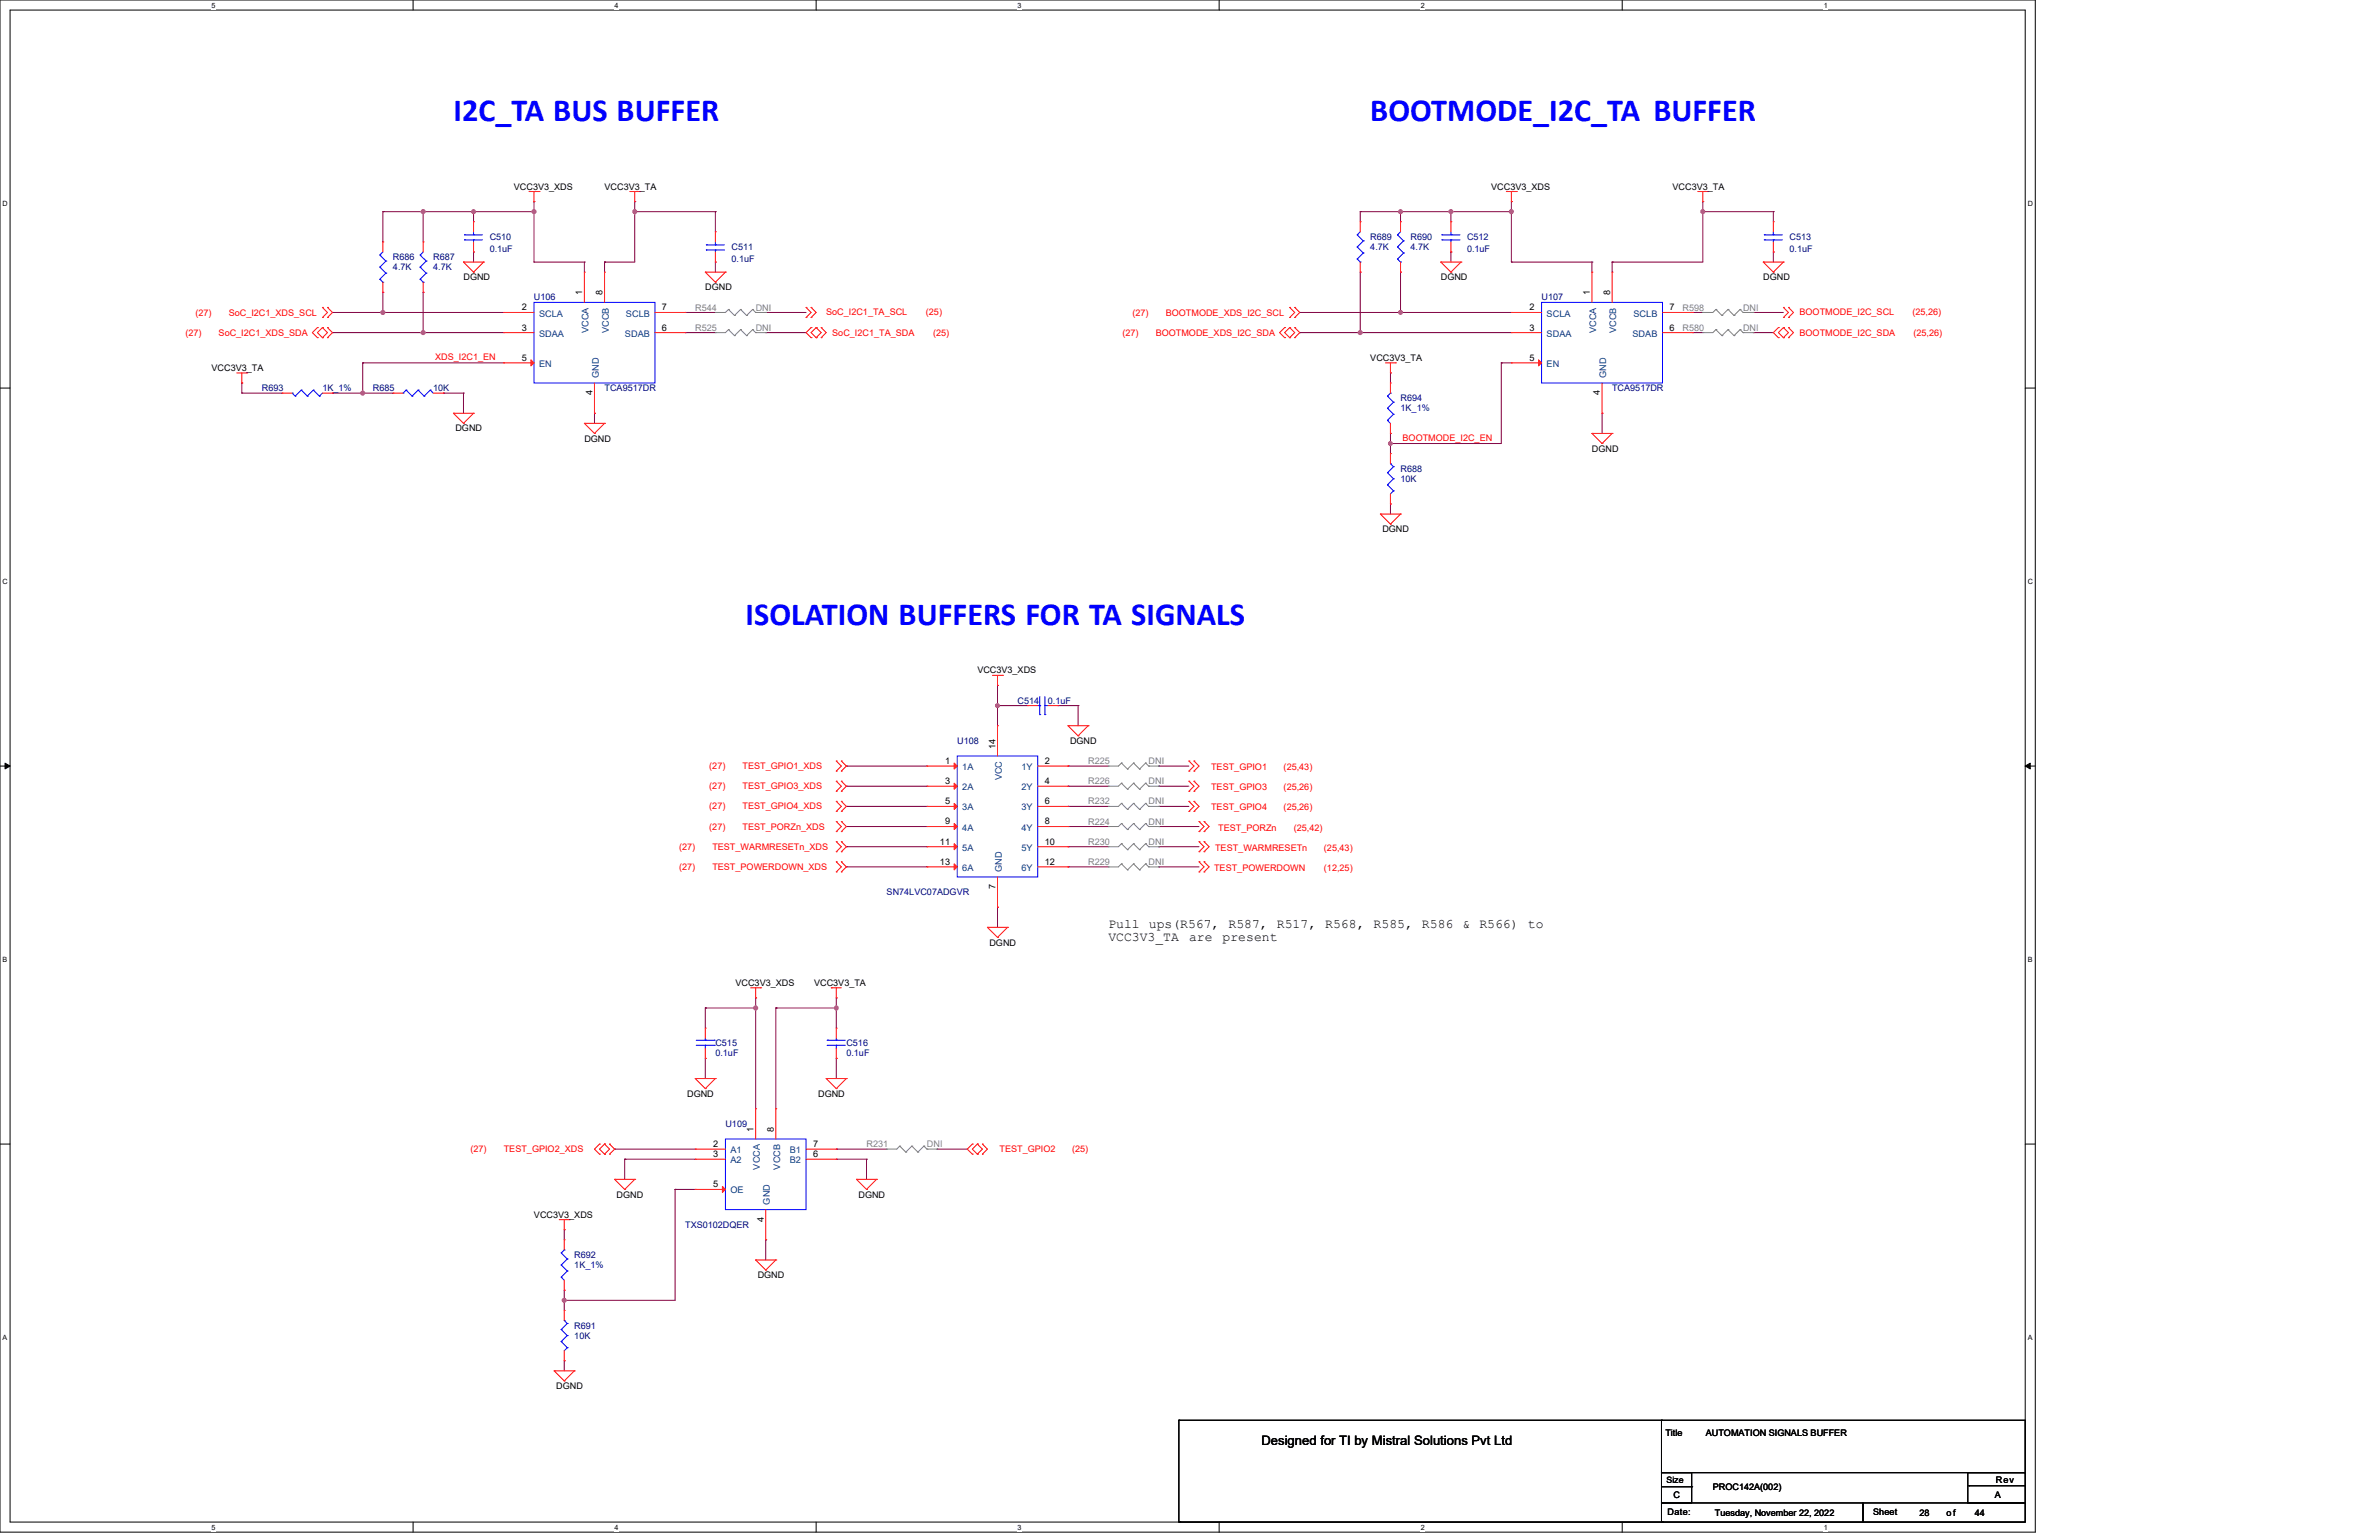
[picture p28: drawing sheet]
<svg xmlns="http://www.w3.org/2000/svg" width="432mm" height="279mm" viewBox="0 0 432 279" stroke-linecap="round" stroke-linejoin="round" font-family="sans-serif">
<defs><g id="words">
<g font-size="5.8" fill="#00f">
<text x="82.3" y="22">I2C_TA BUS BUFFER</text>
<text x="248.7" y="22">BOOTMODE_I2C_TA BUFFER</text>
<text x="135.3" y="113.5">ISOLATION BUFFERS FOR TA SIGNALS</text>
</g>
<g font-size="2.4">
<text x="201.2" y="168.4">Pull ups(R567, R587, R517, R568, R585, R586 &amp; R566)</text>
<text x="201.2" y="170.8">VCC3V3_TA</text>
<text x="215.8" y="170.8">are</text>
<text x="221.9" y="170.8">present</text>
<text x="277.3" y="168.4">to</text>
<text x="229" y="262.2">Designed for TI by Mistral Solutions Pvt Ltd</text>
</g>
<g font-size="1.6">
<text x="93.3" y="34.4">VCC3V3_XDS</text>
<text x="109.7" y="34.4">VCC3V3_TA</text>
<text x="270.7" y="34.4">VCC3V3_XDS</text>
<text x="303.6" y="34.4">VCC3V3_TA</text>
<text x="84.1" y="50.8">DGND</text>
<text x="105.7" y="53.6" transform="rotate(-90 105.7 53.6)">1</text>
<text x="109.4" y="53.6" transform="rotate(-90 109.4 53.6)">8</text>
<text x="128" y="52.7">DGND</text>
<text x="261.5" y="50.8">DGND</text>
<text x="288.6" y="53.6" transform="rotate(-90 288.6 53.6)">1</text>
<text x="292.2" y="53.6" transform="rotate(-90 292.2 53.6)">8</text>
<text x="320" y="50.8">DGND</text>
<text x="94.7" y="56.3">2</text>
<text x="94.7" y="60">3</text>
<text x="120.1" y="60">6</text>
<text x="120.1" y="56.3">7</text>
<text x="277.6" y="56.3">2</text>
<text x="277.6" y="60">3</text>
<text x="303" y="60">6</text>
<text x="303" y="56.3">7</text>
<text x="94.7" y="65.5">5</text>
<text x="248.7" y="65.5">VCC3V3_TA</text>
<text x="277.6" y="65.5">5</text>
<text x="38.4" y="67.3">VCC3V3_TA</text>
<text x="107.5" y="71.7" transform="rotate(-90 107.5 71.7)">4</text>
<text x="290.4" y="71.7" transform="rotate(-90 290.4 71.7)">4</text>
<text x="82.7" y="78.3">DGND</text>
<text x="106.1" y="80.1">DGND</text>
<text x="288.9" y="81.9">DGND</text>
<text x="250.9" y="96.6">DGND</text>
<text x="177.4" y="122.2">VCC3V3_XDS</text>
<text x="180.7" y="135.9" transform="rotate(-90 180.7 135.9)">14</text>
<text x="194.2" y="135">DGND</text>
<text x="171.5" y="138.6">1</text>
<text x="171.5" y="142.3">3</text>
<text x="189.6" y="138.6">2</text>
<text x="189.6" y="142.3">4</text>
<text x="171.5" y="145.9">5</text>
<text x="171.5" y="149.6">9</text>
<text x="189.6" y="145.9">6</text>
<text x="189.6" y="149.6">8</text>
<text x="170.6" y="153.2">11</text>
<text x="189.6" y="153.2">10</text>
<text x="170.6" y="156.9">13</text>
<text x="180.7" y="161.3" transform="rotate(-90 180.7 161.3)">7</text>
<text x="189.6" y="156.9">12</text>
<text x="179.6" y="171.5">DGND</text>
<text x="133.5" y="178.9">VCC3V3_XDS</text>
<text x="147.8" y="178.9">VCC3V3_TA</text>
<text x="124.7" y="199">DGND</text>
<text x="148.5" y="199">DGND</text>
<text x="129.5" y="208.1">2</text>
<text x="129.5" y="209.9">3</text>
<text x="136.8" y="205.4" transform="rotate(-90 136.8 205.4)">1</text>
<text x="140.4" y="205.4" transform="rotate(-90 140.4 205.4)">8</text>
<text x="147.6" y="209.9">6</text>
<text x="147.6" y="208.1">7</text>
<text x="129.5" y="215.4">5</text>
<text x="96.9" y="220.9">VCC3V3_XDS</text>
<text x="111.9" y="217.3">DGND</text>
<text x="138.6" y="221.7" transform="rotate(-90 138.6 221.7)">4</text>
<text x="155.8" y="217.3">DGND</text>
<text x="137.5" y="231.9">DGND</text>
<text x="101" y="252">DGND</text>
<text x="302.3" y="260.6">Title</text>
<text x="309.6" y="260.6">AUTOMATION SIGNALS BUFFER</text>
<text x="302.5" y="269">Size</text>
<text x="362.3" y="269">Rev</text>
<text x="302.7" y="274.9">Date:</text>
<text x="303.8" y="271.8">C</text>
<text x="310.9" y="270.3">PROC142A(002)</text>
<text x="311.3" y="275.1">Tuesday, November 22, 2022</text>
<text x="340" y="274.9">Sheet</text>
<text x="348.4" y="275.1">28</text>
<text x="353.3" y="275.1">of</text>
<text x="358.4" y="275.1">44</text>
<text x="362.1" y="271.8">A</text>
</g>
<g font-size="1.6" fill="#000080">
<text x="71.3" y="47.2">R686</text>
<text x="78.6" y="47.2">R687</text>
<text x="88.9" y="43.5">C510</text>
<text x="88.9" y="45.7">0.1uF</text>
<text x="132.8" y="45.4">C511</text>
<text x="132.8" y="47.6">0.1uF</text>
<text x="248.7" y="43.5">R689</text>
<text x="248.7" y="45.4">4.7K</text>
<text x="256" y="43.5">R690</text>
<text x="256" y="45.4">4.7K</text>
<text x="266.3" y="43.5">C512</text>
<text x="266.3" y="45.7">0.1uF</text>
<text x="324.8" y="43.5">C513</text>
<text x="324.8" y="45.7">0.1uF</text>
<text x="71.3" y="49">4.7K</text>
<text x="78.6" y="49">4.7K</text>
<text x="96.9" y="54.5">U106</text>
<text x="279.8" y="54.5">U107</text>
<text x="47.5" y="71">R693</text>
<text x="58.5" y="71">1K_1%</text>
<text x="67.7" y="71">R685</text>
<text x="78.6" y="71">10K</text>
<text x="109.7" y="71">TCA9517DR</text>
<text x="292.6" y="71">TCA9517DR</text>
<text x="254.2" y="72.8">R694</text>
<text x="254.2" y="74.6">1K_1%</text>
<text x="254.2" y="85.6">R688</text>
<text x="254.2" y="87.4">10K</text>
<text x="184.7" y="127.7">C514</text>
<text x="190.2" y="127.7">0.1uF</text>
<text x="173.7" y="135">U108</text>
<text x="160.9" y="162.4">SN74LVC07ADGVR</text>
<text x="129.8" y="189.8">C515</text>
<text x="129.8" y="191.7">0.1uF</text>
<text x="153.6" y="189.8">C516</text>
<text x="153.6" y="191.7">0.1uF</text>
<text x="131.7" y="204.5">U109</text>
<text x="124.4" y="222.8">TXS0102DQER</text>
<text x="104.2" y="228.2">R692</text>
<text x="104.2" y="230.1">1K_1%</text>
<text x="104.2" y="241">R691</text>
<text x="104.2" y="242.9">10K</text>
</g>
<g font-size="1.6" fill="#f00">
<text x="35.5" y="57.2">(27)</text>
<text x="41.5" y="57.2">SoC_I2C1_XDS_SCL</text>
<text x="150" y="57.1">SoC_I2C1_TA_SCL</text>
<text x="168.1" y="57.1">(25)</text>
<text x="205.6" y="57.2">(27)</text>
<text x="211.6" y="57.2">BOOTMODE_XDS_I2C_SCL</text>
<text x="326.6" y="57.1">BOOTMODE_I2C_SCL</text>
<text x="347.1" y="57.1">(25,26)</text>
<text x="33.6" y="60.9">(27)</text>
<text x="39.7" y="60.9">SoC_I2C1_XDS_SDA</text>
<text x="79" y="65.4">XDS_I2C1_EN</text>
<text x="151.1" y="60.9">SoC_I2C1_TA_SDA</text>
<text x="169.3" y="60.9">(25)</text>
<text x="203.7" y="60.9">(27)</text>
<text x="209.8" y="60.9">BOOTMODE_XDS_I2C_SDA</text>
<text x="326.6" y="60.9">BOOTMODE_I2C_SDA</text>
<text x="347.3" y="60.9">(25,26)</text>
<text x="254.6" y="80">BOOTMODE_I2C_EN</text>
<text x="128.7" y="139.5">(27)</text>
<text x="128.7" y="143.2">(27)</text>
<text x="134.8" y="139.5">TEST_GPIO1_XDS</text>
<text x="134.8" y="143.2">TEST_GPIO3_XDS</text>
<text x="219.8" y="139.7">TEST_GPIO1</text>
<text x="219.8" y="143.4">TEST_GPIO3</text>
<text x="233" y="139.7">(25,43)</text>
<text x="233" y="143.4">(25,26)</text>
<text x="128.7" y="146.9">(27)</text>
<text x="134.8" y="146.9">TEST_GPIO4_XDS</text>
<text x="219.8" y="147">TEST_GPIO4</text>
<text x="233" y="147">(25,26)</text>
<text x="123.3" y="154.2">(27)</text>
<text x="128.7" y="150.5">(27)</text>
<text x="129.3" y="154.2">TEST_WARMRESETn_XDS</text>
<text x="134.8" y="150.5">TEST_PORZn_XDS</text>
<text x="220.5" y="154.4">TEST_WARMRESETn</text>
<text x="221.1" y="150.7">TEST_PORZn</text>
<text x="234.8" y="150.7">(25,42)</text>
<text x="240.3" y="154.4">(25,43)</text>
<text x="123.3" y="157.8">(27)</text>
<text x="129.3" y="157.8">TEST_POWERDOWN_XDS</text>
<text x="220.4" y="158">TEST_POWERDOWN</text>
<text x="240.3" y="158">(12,25)</text>
<text x="85.4" y="209">(27)</text>
<text x="91.4" y="209">TEST_GPIO2_XDS</text>
<text x="181.4" y="209">TEST_GPIO2</text>
<text x="194.6" y="209">(25)</text>
</g>
<g font-size="1.6" fill="#004080">
<text x="97.8" y="57.4">SCLA</text>
<text x="113.6" y="57.4">SCLB</text>
<text x="280.7" y="57.4">SCLA</text>
<text x="296.5" y="57.4">SCLB</text>
<text x="97.8" y="61.1">SDAA</text>
<text x="106.8" y="60.4" transform="rotate(-90 106.8 60.4)">VCCA</text>
<text x="110.5" y="60.4" transform="rotate(-90 110.5 60.4)">VCCB</text>
<text x="113.4" y="61.1">SDAB</text>
<text x="280.7" y="61.1">SDAA</text>
<text x="289.7" y="60.4" transform="rotate(-90 289.7 60.4)">VCCA</text>
<text x="293.4" y="60.4" transform="rotate(-90 293.4 60.4)">VCCB</text>
<text x="296.3" y="61.1">SDAB</text>
<text x="97.8" y="66.6">EN</text>
<text x="108.7" y="68.6" transform="rotate(-90 108.7 68.6)">GND</text>
<text x="280.7" y="66.6">EN</text>
<text x="291.5" y="68.6" transform="rotate(-90 291.5 68.6)">GND</text>
<text x="174.7" y="139.7">1A</text>
<text x="174.7" y="143.4">2A</text>
<text x="181.8" y="141.6" transform="rotate(-90 181.8 141.6)">VCC</text>
<text x="185.4" y="139.7">1Y</text>
<text x="185.4" y="143.4">2Y</text>
<text x="174.7" y="147">3A</text>
<text x="185.4" y="147">3Y</text>
<text x="174.7" y="150.7">4A</text>
<text x="174.7" y="154.4">5A</text>
<text x="185.4" y="150.7">4Y</text>
<text x="185.4" y="154.4">5Y</text>
<text x="174.7" y="158">6A</text>
<text x="181.8" y="158.2" transform="rotate(-90 181.8 158.2)">GND</text>
<text x="185.4" y="158">6Y</text>
<text x="132.6" y="209.2">A1</text>
<text x="143.4" y="209.2">B1</text>
<text x="132.6" y="211.1">A2</text>
<text x="137.9" y="212.2" transform="rotate(-90 137.9 212.2)">VCCA</text>
<text x="141.6" y="212.2" transform="rotate(-90 141.6 212.2)">VCCB</text>
<text x="143.4" y="211.1">B2</text>
<text x="132.6" y="216.5">OE</text>
<text x="139.7" y="218.5" transform="rotate(-90 139.7 218.5)">GND</text>
</g>
<g font-size="1.6" fill="#808080">
<text x="126.2" y="60">R525</text>
<text x="126.2" y="56.3">R544</text>
<text x="137.2" y="60">DNI</text>
<text x="137.2" y="56.3">DNI</text>
<text x="305.4" y="56.3">R598</text>
<text x="305.4" y="60">R580</text>
<text x="316.4" y="56.3">DNI</text>
<text x="316.4" y="60">DNI</text>
<text x="197.5" y="142.3">R226</text>
<text x="197.5" y="138.6">R225</text>
<text x="208.5" y="142.3">DNI</text>
<text x="208.5" y="138.6">DNI</text>
<text x="197.5" y="146">R232</text>
<text x="197.5" y="149.6">R224</text>
<text x="208.5" y="146">DNI</text>
<text x="208.5" y="149.6">DNI</text>
<text x="197.5" y="153.3">R230</text>
<text x="208.5" y="153.3">DNI</text>
<text x="197.5" y="156.9">R229</text>
<text x="208.5" y="156.9">DNI</text>
<text x="157.3" y="208.1">R231</text>
<text x="168.2" y="208.1">DNI</text>
</g>
<g font-size="1.3">
<text x="38.4" y="1.4">5</text>
<text x="111.6" y="1.4">4</text>
<text x="184.7" y="1.4">3</text>
<text x="257.9" y="1.4">2</text>
<text x="331" y="1.4">1</text>
<text x=".5" y="37.3">D</text>
<text x="368" y="37.3">D</text>
<text x=".5" y="105.9">C</text>
<text x="368" y="105.9">C</text>
<text x=".5" y="174.4">B</text>
<text x="368" y="174.4">B</text>
<text x=".5" y="243">A</text>
<text x="368" y="243">A</text>
<text x="38.4" y="277.5">5</text>
<text x="111.6" y="277.5">4</text>
<text x="184.7" y="277.5">3</text>
<text x="257.9" y="277.5">2</text>
<text x="331" y="277.5">1</text>
</g>
</g></defs>
<path d="M0 0h369.4v278h-369.4zM1.8 1.8h365.8v274.3h-365.8z" fill="none" stroke="#000" stroke-width=".18"/>
<g fill="#fff">
<path d="M38.4 .2h.7v1.4h-.7z"/>
<path d="M38.4 276.3h.7v1.5h-.7z"/>
</g>
<path d="M75 0v1.8M75 276.1v1.9" fill="none" stroke="#000" stroke-width=".18"/>
<g fill="#fff">
<path d="M111.6 .2h.7v1.4h-.7z"/>
<path d="M111.6 276.3h.7v1.5h-.7z"/>
</g>
<path d="M148.1 0v1.8M148.1 276.1v1.9" fill="none" stroke="#000" stroke-width=".18"/>
<g fill="#fff">
<path d="M184.7 .2h.7v1.4h-.7z"/>
<path d="M184.7 276.3h.7v1.5h-.7z"/>
</g>
<path d="M221.3 0v1.8M221.3 276.1v1.9" fill="none" stroke="#000" stroke-width=".18"/>
<g fill="#fff">
<path d="M257.9 .2h.7v1.4h-.7z"/>
<path d="M257.9 276.3h.7v1.5h-.7z"/>
</g>
<path d="M294.4 0v1.8M294.4 276.1v1.9" fill="none" stroke="#000" stroke-width=".18"/>
<g fill="#fff">
<path d="M331 .2h.7v1.4h-.7z"/>
<path d="M331 276.3h.7v1.5h-.7z"/>
<path d="M.5 36.1h.9v1.5h-.9z"/>
<path d="M368 36.1h1v1.5h-1z"/>
<path d="M.5 104.7h.9v1.5h-.9z"/>
<path d="M368 104.7h1v1.5h-1z"/>
</g>
<path d="M0 70.4h1.8M367.6 70.4h1.8" fill="none" stroke="#000" stroke-width=".18"/>
<g fill="#fff">
<path d="M.5 173.3h.8v1.4h-.8z"/>
<path d="M368 173.3h.9v1.4h-.9z"/>
</g>
<path d="M0 139h1.8M.9 138.5l.9 .5-.9 .5zM367.6 139l.9-.5v1zM367.6 139h1.8" fill="none" stroke="#000" stroke-width=".18"/>
<path d="M.9 138.5l.9 .5-.9 .5zM367.6 139l.9-.5v1z" fill="#000"/>
<g fill="#fff">
<path d="M.5 241.9h.8v1.4h-.8z"/>
<path d="M368 241.9h.9v1.4h-.9z"/>
</g>
<path d="M0 207.6h1.8M367.6 207.6h1.8" fill="none" stroke="#000" stroke-width=".18"/>
<g fill="none" stroke="#800040" stroke-width=".18">
<path d="M139 56.7h.1M139 56.7h7.3M139 60.3h.1M139 60.3h7.3M181.1 124.4h.1M181.1 128h.1M181.1 124.4v3.6M181.1 128h5.4M195.7 128h.1M195.7 128v3.7M111.6 208.5h.1M111.6 208.5h14.6"/>
<path d="M151.8 208.5h.1M151.8 208.5h9.1M170.1 208.5h.1M170.1 208.5h5.5"/>
</g>
<circle cx="181" cy="128" r=".36" fill="#f0f"/>
<circle cx="181" cy="128" r=".36" fill="none" stroke="#f0f" stroke-width=".18"/>
<g fill="none" stroke="#800040" stroke-width=".18">
<path d="M153.6 139h.1M153.6 139h14.6M181.1 128h.1M181.1 128v3.7M192 128h.1M192 128h3.7M153.6 142.6h.1M153.6 146.3h.1M153.6 150h.1M153.6 153.6h.1M153.6 157.3h.1M153.6 142.6h14.6"/>
<path d="M153.6 146.3h14.6M153.6 150h14.6M153.6 153.6h14.6M153.6 157.3h14.6M181.1 164.6h.1M181.1 164.6v3.6M128 192h.1M128 192v3.7M140.8 182.9h.1M140.8 182.9v18.3M151.8 181.1h.1M151.8 192h.1"/>
<path d="M151.8 181.1v1.8h-11M151.8 192v3.7"/>
</g>
<circle cx="151.8" cy="182.9" r=".36" fill="#f0f"/>
<circle cx="151.8" cy="182.9" r=".36" fill="none" stroke="#f0f" stroke-width=".18"/>
<path d="M137.2 182.9h.1M137.2 182.9v18.3" fill="none" stroke="#800040" stroke-width=".18"/>
<circle cx="137.2" cy="182.9" r=".36" fill="#f0f"/>
<circle cx="137.2" cy="182.9" r=".36" fill="none" stroke="#f0f" stroke-width=".18"/>
<path d="M128 182.9h.1M128 182.9v3.6M137.2 181.1h.1M137.2 181.1v1.8h-9.2M151.8 182.9h.1M151.8 182.9v3.6M102.4 223.1h.1M102.4 235.9h.1M102.4 223.1v1.8M102.4 235.9h20.1M139 224.9h.1M139 224.9v3.7" fill="none" stroke="#800040" stroke-width=".18"/>
<circle cx="102.4" cy="235.9" r=".36" fill="#f0f"/>
<circle cx="102.4" cy="235.9" r=".36" fill="none" stroke="#f0f" stroke-width=".18"/>
<g fill="none" stroke="#800040" stroke-width=".18">
<path d="M86 38.4h.1M86 38.4v1.8M86 38.4h10.9M96.9 36.6h.1M96.9 38.4h.1M96.9 36.6v10.9M96.9 47.5h.1M96.9 47.5h9.2M106.1 47.5h.1M106.1 47.5v1.9M109.7 47.5h.1M109.7 47.5h5.5"/>
<path d="M109.7 47.5v1.9M129.8 47.5h.1M129.8 47.5v1.9M193.9 139h.1M193.9 139h7.3M210.3 139h.1M210.3 139h5.5M193.9 142.6h.1M193.9 146.3h.1M193.9 150h.1M193.9 153.6h.1M193.9 157.3h.1"/>
<path d="M193.9 142.6h7.3M193.9 146.3h7.3M193.9 150h7.3M193.9 153.6h7.3M193.9 157.3h7.3M210.3 142.6h.1M210.3 146.3h.1M210.3 150h.1M210.3 153.6h.1M210.3 157.3h.1M210.3 142.6h5.5M210.3 146.3h5.5"/>
<path d="M210.3 150h7.3M210.3 153.6h7.3M210.3 157.3h7.3M113.4 210.3h.1M113.4 210.3v3.7M113.4 210.3h12.8M122.5 215.8h.1M122.5 215.8v20.1M122.5 215.8h3.7M151.8 210.3h.1M151.8 210.3h5.5M157.3 210.3h.1"/>
<path d="M157.3 210.3v3.7M102.4 234.1h.1M102.4 235.9h.1M102.4 234.1v3.6M102.4 246.9h.1M102.4 246.9v1.8"/>
</g>
<circle cx="96.9" cy="38.4" r=".36" fill="#f0f"/>
<circle cx="96.9" cy="38.4" r=".36" fill="none" stroke="#f0f" stroke-width=".18"/>
<circle cx="85.9" cy="38.4" r=".36" fill="#f0f"/>
<circle cx="85.9" cy="38.4" r=".36" fill="none" stroke="#f0f" stroke-width=".18"/>
<path d="M115.2 36.6h.1M115.2 36.6v1.8M129.8 38.4h.1M129.8 38.4v3.7M86 45.7h.1M86 45.7v1.8M60.3 60.3h.1M60.3 60.3h16.5" fill="none" stroke="#800040" stroke-width=".18"/>
<circle cx="76.8" cy="60.3" r=".36" fill="#f0f"/>
<circle cx="76.8" cy="60.3" r=".36" fill="none" stroke="#f0f" stroke-width=".18"/>
<path d="M115.2 38.4h.1M115.2 38.4v9.1M115.2 38.4h14.6M60.3 56.7h.1M60.3 56.7h9.2" fill="none" stroke="#800040" stroke-width=".18"/>
<circle cx="115.2" cy="38.4" r=".36" fill="#f0f"/>
<circle cx="115.2" cy="38.4" r=".36" fill="none" stroke="#f0f" stroke-width=".18"/>
<path d="M60.3 71.3h.1M65.8 65.8h.1M65.8 65.8v5.5h-5.5M80.5 71.3h.1M80.5 71.3h3.6M84.1 71.3h.1M84.1 71.3v3.7" fill="none" stroke="#800040" stroke-width=".18"/>
<circle cx="65.8" cy="71.3" r=".36" fill="#f0f"/>
<circle cx="65.8" cy="71.3" r=".36" fill="none" stroke="#f0f" stroke-width=".18"/>
<g fill="none" stroke="#800040" stroke-width=".18">
<path d="M69.5 56.7h.1M69.5 53h.1M69.5 56.7h21.9M69.5 53v3.7M76.8 53h.1M76.8 53v7.3M43.9 69.5h.1M43.9 71.3h.1M43.9 71.3h7.3M43.9 69.5v1.8M65.8 65.8h.1M65.8 71.3h.1"/>
<path d="M65.8 65.8h25.6M65.8 71.3h5.5M76.8 60.3h.1M76.8 60.3h14.6M107.9 75h.1M107.9 75v1.8"/>
</g>
<circle cx="69.5" cy="56.7" r=".36" fill="#f0f"/>
<circle cx="69.5" cy="56.7" r=".36" fill="none" stroke="#f0f" stroke-width=".18"/>
<path d="M69.5 38.4h.1M69.5 38.4h16.5M76.8 38.4h.1M76.8 38.4v5.5" fill="none" stroke="#800040" stroke-width=".18"/>
<circle cx="76.8" cy="38.4" r=".36" fill="#f0f"/>
<circle cx="76.8" cy="38.4" r=".36" fill="none" stroke="#f0f" stroke-width=".18"/>
<path d="M69.5 38.4h.1M69.5 38.4v5.5M309.1 38.4h.1M309.1 36.6h.1M309.1 36.6v10.9h-16.5M309.1 38.4h12.8M124.4 56.7h.1M124.4 56.7h5.4M292.6 47.5h.1M292.6 47.5v1.9M124.4 60.3h.1M124.4 60.3h5.4" fill="none" stroke="#800040" stroke-width=".18"/>
<circle cx="309.1" cy="38.4" r=".36" fill="#f0f"/>
<circle cx="309.1" cy="38.4" r=".36" fill="none" stroke="#f0f" stroke-width=".18"/>
<path d="M274.3 36.6h.1M274.3 38.4h.1M274.3 36.6v10.9M321.9 38.4h.1M321.9 38.4v1.8M321.9 45.7h.1M321.9 45.7v1.8" fill="none" stroke="#800040" stroke-width=".18"/>
<circle cx="274.3" cy="38.4" r=".36" fill="#f0f"/>
<circle cx="274.3" cy="38.4" r=".36" fill="none" stroke="#f0f" stroke-width=".18"/>
<g fill="none" stroke="#800040" stroke-width=".18">
<path d="M263.3 38.4h.1M263.3 38.4v1.8M263.3 38.4h11M263.3 45.7h.1M263.3 45.7v1.8M274.3 47.5h.1M274.3 47.5h14.6M288.9 47.5h.1M288.9 47.5v1.9M252.4 67.7h.1M252.4 78.6h.1M252.4 67.7v1.8"/>
<path d="M252.4 78.6v1.9M252.4 91.4h.1M252.4 80.5h.1M252.4 91.4v1.9M252.4 80.5h20.1"/>
</g>
<circle cx="252.4" cy="80.5" r=".36" fill="#f0f"/>
<circle cx="252.4" cy="80.5" r=".36" fill="none" stroke="#f0f" stroke-width=".18"/>
<g fill="none" stroke="#800040" stroke-width=".18">
<path d="M235.9 56.7h.1M235.9 56.7h38.4M254.2 49.4h.1M254.2 56.7h.1M254.2 49.4v7.3M307.2 56.7h.1M307.2 56.7h1.9M318.2 56.7h.1M318.2 56.7h5.5M235.9 60.3h.1M235.9 60.3h11M272.5 65.8h.1"/>
<path d="M272.5 65.8h1.8M272.5 65.8v14.7M290.8 75h.1M290.8 75v3.6M307.2 60.3h.1M307.2 60.3h1.9M318.2 60.3h.1M318.2 60.3h3.7M252.4 80.5h.1M252.4 80.5v1.8"/>
</g>
<circle cx="254.2" cy="56.7" r=".36" fill="#f0f"/>
<circle cx="254.2" cy="56.7" r=".36" fill="none" stroke="#f0f" stroke-width=".18"/>
<path d="M246.9 49.4h.1M246.9 49.4v10.9M246.9 60.3h.1M246.9 60.3h27.4" fill="none" stroke="#800040" stroke-width=".18"/>
<circle cx="246.9" cy="60.3" r=".36" fill="#f0f"/>
<circle cx="246.9" cy="60.3" r=".36" fill="none" stroke="#f0f" stroke-width=".18"/>
<path d="M246.9 38.4h.1M246.9 38.4v1.8M246.9 38.4h16.4M254.2 38.4h.1M254.2 38.4v1.8" fill="none" stroke="#800040" stroke-width=".18"/>
<circle cx="263.3" cy="38.4" r=".36" fill="#f0f"/>
<circle cx="263.3" cy="38.4" r=".36" fill="none" stroke="#f0f" stroke-width=".18"/>
<circle cx="254.2" cy="38.4" r=".36" fill="#f0f"/>
<circle cx="254.2" cy="38.4" r=".36" fill="none" stroke="#f0f" stroke-width=".18"/>
<g fill="none" stroke="#f00" stroke-width=".18">
<path d="M96 34.7h1.8M96.9 36.6h.1M96.9 34.7v1.9M97.8 34.7h.1M114.3 34.7h1.8M115.2 36.6h.1M115.2 34.7v1.9M116.1 34.7h.1M273.4 34.7h1.8M274.3 36.6h.1M274.3 34.7v1.9M275.2 34.7h.1"/>
<path d="M308.2 34.7h1.8M309.1 36.6h.1M309.1 34.7v1.9M310 34.7h.1M57.6 59.4h.1M57.6 59.4l-.9 .9 .9 1M58.5 57.6h.1M58.5 55.8h.1M58.5 59.4h.1M58.5 55.8l.9 .9-.9 .9M58.5 59.4l.9 .9-.9 1M58.5 59.4l-.9 .9 .9 1"/>
<path d="M59.4 55.8h.1M59.4 57.6h.1M59.4 59.4h.1M59.4 55.8l.9 .9-.9 .9M59.4 59.4l.9 .9-.9 1M84.1 47.5h.1M84.1 47.5h3.7M84.1 47.5l1.9 1.9M86 49.4h.1M87.8 47.5h.1M87.8 47.5l-1.8 1.9M128 49.4h.1"/>
<path d="M128 49.4h3.7M128 49.4l1.8 1.8M129.8 51.2h.1M131.7 49.4h.1M131.7 49.4l-1.9 1.8M146.3 57.6h.1M146.3 55.8h.1M146.3 55.8l.9 .9-.9 .9M147.2 59.4h.1M147.2 57.6h.1M147.2 55.8h.1M147.2 59.4l-.9 .9 .9 1"/>
<path d="M147.2 55.8l.9 .9-.9 .9M148.1 59.4h.1M148.1 59.4l-.9 .9 .9 1M148.1 59.4l.9 .9-.9 1M149 59.4h.1M149 59.4l1 .9-1 1M233.2 59.4h.1M233.2 59.4l-.9 .9 .9 1M234.1 57.6h.1M234.1 55.8h.1M234.1 59.4h.1M234.1 55.8l.9 .9-.9 .9"/>
<path d="M234.1 59.4l.9 .9-.9 1M234.1 59.4l-.9 .9 .9 1M235 55.8h.1M235 57.6h.1M235 59.4h.1M235 55.8l.9 .9-.9 .9M235 59.4l.9 .9-.9 1M261.5 47.5h.1M261.5 47.5h3.7M261.5 47.5l1.8 1.9M263.3 49.4h.1M265.2 47.5h.1"/>
<path d="M265.2 47.5l-1.9 1.9M274.3 56.7h.1M274.3 56.7h5.5M288.9 49.4h.1M288.9 49.4v5.5M320 47.5h.1M320 47.5h3.7M320 47.5l1.9 1.9M321.9 49.4h.1M322.8 59.4h.1M322.8 59.4l-.9 .9 .9 1M323.7 47.5h.1"/>
<path d="M323.7 59.4h.1M323.7 57.6h.1M323.7 55.8h.1M323.7 47.5l-1.8 1.9M323.7 59.4l-.9 .9 .9 1M323.7 59.4l.9 .9-.9 1M323.7 55.8l.9 .9-.9 .9M324.6 59.4h.1M324.6 57.6h.1M324.6 55.8h.1M324.6 59.4l.9 .9-.9 1M324.6 55.8l.9 .9-.9 .9"/>
<path d="M43 67.7h1.8M43.9 69.5h.1M43.9 67.7v1.8M44.8 67.7h.1M57.6 61.3h.1M58.5 61.3h.1M59.4 61.3h.1M71.3 71.3h.1M71.3 71.3h1.9M78.6 71.3h1.9M80.5 71.3h.1M82.3 75h.1"/>
<path d="M82.3 75h3.7M82.3 75l1.8 1.8M84.1 76.8h.1M86 75h.1M86 75l-1.9 1.8M106.1 76.8h.1M106.1 76.8h3.6M106.1 76.8l1.8 1.8M107.9 78.6h.1M109.7 76.8h.1M109.7 76.8l-1.8 1.8M147.2 61.3h.1"/>
<path d="M148.1 61.3h.1M149 61.3h.1M233.2 61.3h.1M234.1 61.3h.1M235 61.3h.1M251.5 65.8h1.8M252.4 67.7h.1M252.4 65.8v1.9M253.3 65.8h.1M274.3 60.3h.1M274.3 60.3h5.5M288.9 78.6h.1"/>
<path d="M288.9 78.6h3.7M288.9 78.6l1.9 1.9M290.8 75h.1M290.8 69.5v5.5M292.6 78.6h.1M292.6 78.6l-1.8 1.9M322.8 61.3h.1M323.7 61.3h.1M324.6 61.3h.1M250.5 93.3h.1M250.5 93.3h3.7M250.5 93.3l1.9 1.8"/>
<path d="M252.4 95.1h.1M254.2 93.3h.1M254.2 93.3l-1.8 1.8M290.8 80.5h.1M151.8 139.9h.1M151.8 138.1h.1M151.8 138.1l.9 .9-.9 .9M152.7 138.1h.1M152.7 139.9h.1M152.7 138.1l.9 .9-.9 .9M180.1 122.5h1.9M181.1 124.4h.1"/>
<path d="M181.1 122.5v1.9M182 122.5h.1M193.9 131.7h.1M193.9 131.7h3.6M193.9 131.7l1.8 1.8M195.7 133.5h.1M197.5 131.7h.1M197.5 131.7l-1.8 1.8M215.8 138.1h.1M215.8 139.9h.1M215.8 138.1l.9 .9-.9 .9M216.7 138.1h.1"/>
<path d="M216.7 139.9h.1M216.7 138.1l.9 .9-.9 .9M151.8 143.6h.1M151.8 141.7h.1M151.8 147.2h.1M151.8 145.4h.1M151.8 150.9h.1M151.8 149h.1M151.8 154.5h.1M151.8 152.7h.1M151.8 158.2h.1M151.8 156.4h.1"/>
<path d="M151.8 141.7l.9 .9-.9 1M151.8 145.4l.9 .9-.9 .9M151.8 149l.9 1-.9 .9M151.8 152.7l.9 .9-.9 .9M151.8 156.4l.9 .9-.9 .9M152.7 141.7h.1M152.7 143.6h.1M152.7 145.4h.1M152.7 147.2h.1M152.7 149h.1M152.7 150.9h.1M152.7 152.7h.1"/>
<path d="M152.7 154.5h.1M152.7 156.4h.1M152.7 158.2h.1M152.7 141.7l.9 .9-.9 1M152.7 145.4l.9 .9-.9 .9M152.7 149l.9 1-.9 .9M152.7 152.7l.9 .9-.9 .9M152.7 156.4l.9 .9-.9 .9M215.8 141.7h.1M215.8 143.6h.1M215.8 145.4h.1M215.8 147.2h.1"/>
<path d="M215.8 141.7l.9 .9-.9 1M215.8 145.4l.9 .9-.9 .9M216.7 141.7h.1M216.7 143.6h.1M216.7 145.4h.1M216.7 147.2h.1M216.7 141.7l.9 .9-.9 1M216.7 145.4l.9 .9-.9 .9M217.6 149h.1M217.6 150.9h.1M217.6 152.7h.1M217.6 154.5h.1"/>
<path d="M217.6 156.4h.1M217.6 158.2h.1M217.6 149l.9 1-.9 .9M217.6 152.7l.9 .9-.9 .9M217.6 156.4l.9 .9-.9 .9M218.5 149h.1M218.5 150.9h.1M218.5 152.7h.1M218.5 154.5h.1M218.5 156.4h.1M218.5 158.2h.1M218.5 149l1 1-1 .9"/>
<path d="M218.5 152.7l1 .9-1 .9M218.5 156.4l1 .9-1 .9M136.2 179.2h1.9M137.2 179.2v1.9M138.1 179.2h.1M150.9 179.2h.1M150.9 179.2h1.8M151.8 179.2v1.9M179.2 168.2h.1M179.2 168.2h3.7M179.2 168.2l1.9 1.9M181.1 170.1h.1"/>
<path d="M182.9 168.2h.1M182.9 168.2l-1.8 1.9M126.2 195.7h.1M126.2 195.7h3.6M126.2 195.7l1.8 1.8M128 197.5h.1M129.8 195.7h.1M129.8 195.7l-1.8 1.8M137.2 181.1h.1M150 195.7h.1M150 195.7h3.6M150 195.7l1.8 1.8"/>
<path d="M151.8 181.1h.1M151.8 197.5h.1M153.6 195.7h.1M153.6 195.7l-1.8 1.8M108.8 207.6h.1M108.8 209.4h.1M108.8 207.6l-.9 .9 .9 .9M109.7 209.4h.1M109.7 207.6h.1M109.7 207.6l.9 .9-.9 .9M109.7 207.6l-.9 .9 .9 .9M110.6 207.6h.1"/>
<path d="M110.6 209.4h.1M110.6 207.6l1 .9-1 .9M111.6 214h.1M111.6 214h3.6M111.6 214l1.8 1.8M113.4 215.8h.1M115.2 214h.1M115.2 214l-1.8 1.8M155.4 214h.1M155.4 214h3.7M155.4 214l1.9 1.8M157.3 215.8h.1"/>
<path d="M159.1 214h.1M159.1 214l-1.8 1.8M176.5 207.6h.1M176.5 209.4h.1M176.5 207.6l-.9 .9 .9 .9M177.4 209.4h.1M177.4 207.6h.1M177.4 207.6l-.9 .9 .9 .9M177.4 207.6l.9 .9-.9 .9M178.3 207.6h.1M178.3 209.4h.1M178.3 207.6l.9 .9-.9 .9"/>
<path d="M101.5 221.3h1.8M102.4 223.1h.1M102.4 221.3v1.8M103.3 221.3h.1M137.2 228.6h.1M137.2 228.6h3.6M137.2 228.6l1.8 1.8M139 230.4h.1M140.8 228.6h.1M140.8 228.6l-1.8 1.8M100.6 248.7h.1M100.6 248.7h3.6"/>
<path d="M100.6 248.7l1.8 1.8M102.4 250.5h.1M104.2 248.7h.1M104.2 248.7l-1.8 1.8"/>
</g>
<g fill="none" stroke="#000" stroke-width=".18">
<path d="M214 257.7h.1M214 257.7h87.8M214 257.7v18.4M301.6 257.7h66v9.5h-66zM214 276.1h.1M214.2 276.1h.1M214.2 276.1h87.7M301.6 267.2h5.5v5.5h-5.5zM301.6 272.7h36.5v3.4h-36.5zM301.6 269.7h5.5M307.1 269.7h.1M338.1 272.7h29.5v3.4h-29.5z"/>
<path d="M357.2 267.2h10.4v5.5h-10.4zM357.3 269.6h.1M357.3 269.6h10.3"/>
</g>
<g fill="none" stroke="#808080" stroke-width=".18">
<path d="M201.2 146.3h.1M203.5 145.8h.1M203.5 145.8l-.5 .5h-1.8M203.5 145.8l1.1 1.1M204.6 146.9h.1M205.7 145.8h.1M205.7 145.8l-1.1 1.1M205.7 145.8l1.1 1.1M206.8 146.9h.1M207.9 145.8h.1M207.9 145.8l-1.1 1.1M207.9 145.8l.6 .5"/>
<path d="M208.5 146.3h.1M208.5 146.3h1.8M210.3 146.3h.1M160.9 208.5h.1M163.3 207.9h.1M163.3 207.9l-.5 .6h-1.9M163.3 207.9l1.1 1.1M164.4 209h.1M165.5 207.9h.1M165.5 207.9l-1.1 1.1M165.5 207.9l1.1 1.1M166.6 209h.1"/>
<path d="M167.7 207.9h.1M167.7 207.9l-1.1 1.1M167.7 207.9l.5 .6M168.2 208.5h.1M168.2 208.5h1.9M170.1 208.5h.1"/>
</g>
<g fill="none" stroke="#00f" stroke-width=".18">
<path d="M279.8 54.9h22v14.6h-22zM73.2 71.3h.1M73.7 70.8h.1M73.7 70.8l1.1 1.1M73.7 70.8l-.5 .5M74.8 71.9h.1M75.9 70.8h.1M75.9 70.8l1.1 1.1M75.9 70.8l-1.1 1.1M77 71.9h.1M78.1 70.8h.1M78.1 70.8l.5 .5"/>
<path d="M78.1 70.8l-1.1 1.1"/>
</g>
<path d="M279.3 65.3l.5 .5-.5 .6z" fill="#f00"/>
<g fill="none" stroke="#f00" stroke-width=".18">
<path d="M69.5 43.9h.1M69.5 53h.1M69.5 43.9v1.8M69.5 51.2v1.8M76.8 43.9h.1M76.8 53h.1M76.8 43.9v1.8M76.8 51.2v1.8M86 45.7h.1M86 40.2h.1M86 40.2v1.9M86 43.9v1.8"/>
<path d="M129.8 47.5h.1M129.8 42.1h.1M129.8 42.1v1.8M129.8 45.7v1.8M246.9 40.2h.1M246.9 49.4h.1M246.9 40.2v1.9M246.9 47.5v1.9M254.2 40.2h.1M254.2 49.4h.1M254.2 40.2v1.9M254.2 47.5v1.9"/>
<path d="M263.3 45.7h.1M263.3 40.2h.1M263.3 40.2v1.9M263.3 43.9v1.8M292.6 49.4h.1M292.6 49.4v5.5M301.8 56.7h5.4M307.2 56.7h.1M321.9 45.7h.1M321.9 40.2h.1M321.9 40.2v1.9M321.9 43.9v1.8"/>
<path d="M274.3 65.8h.1M274.3 65.8h5.5M279.3 65.3l.5 .5-.5 .6zM301.8 60.3h5.4M307.2 60.3h.1M186.5 128h.1M186.5 128h1.9M190.2 128h1.8M192 128h.1M102.4 234.1h.1M102.4 224.9h.1M102.4 224.9v1.9"/>
<path d="M102.4 232.3v1.8"/>
</g>
<g fill="none" stroke="#808080" stroke-width=".18">
<path d="M129.8 56.7h.1M132.2 59.8h.1M132.2 56.1h.1M132.2 56.1l-.5 .6h-1.9M132.2 59.8l-.5 .5h-1.9M132.2 59.8l1.1 1.1M132.2 56.1l1.1 1.1M133.3 57.2h.1M134.4 59.8h.1M134.4 56.1h.1M134.4 59.8l-1.1 1.1M134.4 59.8l1.1 1.1"/>
<path d="M134.4 56.1l-1.1 1.1M134.4 56.1l1.1 1.1M135.5 57.2h.1M136.6 59.8h.1M136.6 56.1h.1M136.6 59.8l-1.1 1.1M136.6 59.8l.6 .5M136.6 56.1l-1.1 1.1M136.6 56.1l.6 .6M137.2 56.7h.1M137.2 56.7h1.8M139 56.7h.1"/>
<path d="M309.1 56.7h.1M311.4 56.1h.1M311.4 59.8h.1M311.4 56.1l-.5 .6h-1.8M311.4 56.1l1.1 1.1M311.4 59.8l-.5 .5h-1.8M311.4 59.8l1.1 1.1M312.5 57.2h.1M313.6 56.1h.1M313.6 59.8h.1M313.6 56.1l-1.1 1.1M313.6 56.1l1.1 1.1"/>
<path d="M313.6 59.8l-1.1 1.1M313.6 59.8l1.1 1.1M314.7 57.2h.1M315.8 56.1h.1M315.8 59.8h.1M315.8 56.1l-1.1 1.1M315.8 56.1l.6 .6M315.8 59.8l-1.1 1.1M315.8 59.8l.6 .5M316.4 56.7h.1M316.4 56.7h1.8M318.2 56.7h.1"/>
<path d="M129.8 60.3h.1M133.3 60.9h.1M135.5 60.9h.1M137.2 60.3h.1M137.2 60.3h1.8M139 60.3h.1M309.1 60.3h.1M312.5 60.9h.1M314.7 60.9h.1M316.4 60.3h.1M316.4 60.3h1.8M318.2 60.3h.1"/>
<path d="M201.2 153.6h.1M201.2 150h.1M201.2 142.6h.1M203.5 153.1h.1M203.5 149.4h.1M203.5 142.1h.1M203.5 153.1l-.5 .5h-1.8M203.5 153.1l1.1 1.1M203.5 149.4l-.5 .6h-1.8M203.5 149.4l1.1 1.1M203.5 142.1l-.5 .5h-1.8M203.5 142.1l1.1 1.1"/>
<path d="M204.6 154.2h.1M204.6 150.5h.1M204.6 143.2h.1M205.7 153.1h.1M205.7 149.4h.1M205.7 142.1h.1M205.7 153.1l-1.1 1.1M205.7 153.1l1.1 1.1M205.7 149.4l-1.1 1.1M205.7 149.4l1.1 1.1M205.7 142.1l-1.1 1.1M205.7 142.1l1.1 1.1"/>
<path d="M206.8 154.2h.1M206.8 150.5h.1M206.8 143.2h.1M207.9 153.1h.1M207.9 149.4h.1M207.9 142.1h.1M207.9 153.1l-1.1 1.1M207.9 153.1l.6 .5M207.9 149.4l-1.1 1.1M207.9 149.4l.6 .6M207.9 142.1l-1.1 1.1M207.9 142.1l.6 .5"/>
<path d="M208.5 153.6h.1M208.5 150h.1M208.5 142.6h.1M208.5 153.6h1.8M208.5 150h1.8M208.5 142.6h1.8M210.3 153.6h.1M210.3 150h.1M210.3 142.6h.1"/>
</g>
<g fill="none" stroke="#00f" stroke-width=".18">
<path d="M68.9 46.3h.1M68.9 48.5h.1M68.9 50.7h.1M68.9 46.3l1.1 1.1M68.9 48.5l1.1 1.1M68.9 50.7l.6 .5M69.5 51.2h.1M69.5 45.7l-.6 .6M70 47.4h.1M70 49.6h.1M70 47.4l-1.1 1.1M70 49.6l-1.1 1.1"/>
<path d="M76.3 46.3h.1M76.3 48.5h.1M76.3 50.7h.1M76.3 46.3l1.1 1.1M76.3 48.5l1.1 1.1M76.3 50.7l.5 .5M76.8 51.2h.1M76.8 45.7l-.5 .6M77.4 47.4h.1M77.4 49.6h.1M77.4 47.4l-1.1 1.1M77.4 49.6l-1.1 1.1"/>
<path d="M84.3 42.6h.1M84.3 43.5h.1M84.3 42.6h3.3M84.3 43.5h3.3M86 43.5h.1M86 42.6h.1M86 42.1v.5M86 43.5v.4M128.2 44.4h.1M128.2 45.4h.1M128.2 44.4h3.3M128.2 45.4h3.3"/>
<path d="M129.8 45.4h.1M129.8 44.4h.1M129.8 43.9v.5M129.8 45.4v.3M246.3 42.6h.1M246.3 44.8h.1M246.3 47h.1M246.3 42.6l1.1 1.1M246.3 44.8l1.1 1.1M246.3 47l.6 .5M246.9 47.5h.1M246.9 42.1l-.6 .5"/>
<path d="M247.4 43.7h.1M247.4 45.9h.1M247.4 43.7l-1.1 1.1M247.4 45.9l-1.1 1.1M253.7 42.6h.1M253.7 44.8h.1M253.7 47h.1M253.7 42.6l1 1.1M253.7 44.8l1 1.1M253.7 47l.5 .5M254.2 47.5h.1M254.2 42.1l-.5 .5"/>
<path d="M254.7 43.7h.1M254.7 45.9h.1M254.7 43.7l-1 1.1M254.7 45.9l-1 1.1M261.7 42.6h.1M261.7 43.5h.1M261.7 42.6h3.3M261.7 43.5h3.3M263.3 43.5h.1M263.3 42.6h.1M263.3 42.1v.5M263.3 43.5v.4"/>
<path d="M320.2 42.6h.1M320.2 43.5h.1M320.2 42.6h3.3M320.2 43.5h3.3M321.9 43.5h.1M321.9 42.6h.1M321.9 42.1v.5M321.9 43.5v.4M173.7 137.2h14.7v21.9h-14.7zM188.4 128h.3M188.7 128h.1M188.7 129.7h.1"/>
<path d="M188.7 126.4v3.3M189.6 129.7h.1M189.6 128h.1M189.6 128h.6M189.6 126.4v3.3M101.9 231.7h.1M101.9 229.5h.1M101.9 227.3h.1M101.9 231.7l.5 .6M101.9 229.5l1.1 1.1M101.9 227.3l1.1 1.1M102.4 226.8h.1"/>
<path d="M102.4 226.8l-.5 .5M103 230.6h.1M103 228.4h.1M103 230.6l-1.1 1.1M103 228.4l-1.1 1.1"/>
</g>
<path d="M173.2 138.4l.5 .6-.5 .5z" fill="#f00"/>
<path d="M168.2 139h.1M168.2 139h5.5M173.2 138.4l.5 .6-.5 .5zM188.4 139h5.5M193.9 139h.1" fill="none" stroke="#f00" stroke-width=".18"/>
<path d="M173.2 142.1l.5 .5-.5 .6z" fill="#f00"/>
<path d="M168.2 142.6h.1M168.2 142.6h5.5M173.2 142.1l.5 .5-.5 .6zM188.4 142.6h5.5M193.9 142.6h.1" fill="none" stroke="#f00" stroke-width=".18"/>
<path d="M173.2 145.8l.5 .5-.5 .6z" fill="#f00"/>
<path d="M168.2 146.3h.1M168.2 146.3h5.5M173.2 145.8l.5 .5-.5 .6zM181.1 159.1v5.5M188.4 146.3h5.5M188.4 150h5.5M193.9 146.3h.1M193.9 150h.1M181.1 164.6h.1" fill="none" stroke="#f00" stroke-width=".18"/>
<path d="M173.2 149.4l.5 .6-.5 .5z" fill="#f00"/>
<path d="M168.2 150h.1M168.2 150h5.5M173.2 149.4l.5 .6-.5 .5zM188.4 153.6h5.5M193.9 153.6h.1" fill="none" stroke="#f00" stroke-width=".18"/>
<path d="M173.2 153.1l.5 .5-.5 .6z" fill="#f00"/>
<path d="M168.2 153.6h.1M168.2 153.6h5.5M173.2 153.1l.5 .5-.5 .6zM188.4 157.3h5.5M193.9 157.3h.1" fill="none" stroke="#f00" stroke-width=".18"/>
<path d="M173.2 156.7l.5 .6-.5 .5z" fill="#f00"/>
<g fill="none" stroke="#f00" stroke-width=".18">
<path d="M181.1 131.7h.1M181.1 131.7v5.5M168.2 157.3h.1M168.2 157.3h5.5M173.2 156.7l.5 .6-.5 .5zM151.8 186.5h.1M151.8 192h.1M151.8 186.5v1.9M151.8 190.2v1.8M126.2 208.5h.1M126.2 210.3h.1M126.2 208.5h5.5"/>
<path d="M126.2 210.3h5.5M137.2 201.2h.1M137.2 201.2v5.5M139 219.5v5.4M102.4 237.7h.1M102.4 237.7v1.9M139 224.9h.1M102.4 246.9h.1M102.4 245.1v1.8"/>
</g>
<g fill="none" stroke="#00f" stroke-width=".18">
<path d="M150.1 189.6h.1M150.1 188.7h.1M150.1 189.6h3.3M150.1 188.7h3.3M151.8 188.7h.1M151.8 189.6h.1M151.8 188.4v.3M151.8 189.6v.6M131.7 206.7h14.6v12.8h-14.6zM102.4 239.6h.1M102.4 239.6l.6 .5M101.9 243.4h.1"/>
<path d="M101.9 241.2h.1M101.9 243.4l1.1 1.1M101.9 241.2l1.1 1.1M103 244.5h.1M103 242.3h.1M103 240.1h.1M103 244.5l-.6 .6M103 242.3l-1.1 1.1M103 240.1l-1.1 1.1"/>
</g>
<path d="M131.1 215.2l.6 .6-.6 .5z" fill="#f00"/>
<g fill="none" stroke="#f00" stroke-width=".18">
<path d="M91.4 56.7h.1M91.4 56.7h5.5M106.1 49.4h.1M106.1 49.4v5.5M51.2 71.3h.1M51.2 71.3h1.8M58.5 71.3h1.8M60.3 71.3h.1M91.4 60.3h.1M91.4 60.3h5.5M107.9 75h.1M107.9 69.5v5.5"/>
<path d="M252.4 78.6h.1M252.4 69.5h.1M252.4 69.5v1.8M252.4 76.8v1.8M252.4 91.4h.1M252.4 82.3h.1M252.4 82.3v1.8M252.4 89.6v1.8M128 186.5h.1M128 192h.1M128 186.5v1.9M128 190.2v1.8"/>
<path d="M126.2 215.8h.1M126.2 215.8h5.5M131.1 215.2l.6 .6-.6 .5zM140.8 201.2h.1M140.8 201.2v5.5M146.3 210.3h5.5M146.3 208.5h5.5M151.8 210.3h.1M151.8 208.5h.1"/>
</g>
<g fill="none" stroke="#808080" stroke-width=".18">
<path d="M201.2 139h.1M203.5 138.4h.1M203.5 138.4l-.5 .6h-1.8M203.5 138.4l1.1 1.1M204.6 139.5h.1M205.7 138.4h.1M205.7 138.4l-1.1 1.1M205.7 138.4l1.1 1.1M206.8 139.5h.1M207.9 138.4h.1M207.9 138.4l-1.1 1.1M207.9 138.4l.6 .6"/>
<path d="M208.5 139h.1M208.5 139h1.8M210.3 139h.1M201.2 157.3h.1M203.5 156.7h.1M203.5 156.7l-.5 .6h-1.8M203.5 156.7l1.1 1.1M204.6 157.8h.1M205.7 156.7h.1M205.7 156.7l-1.1 1.1M205.7 156.7l1.1 1.1M206.8 157.8h.1"/>
<path d="M207.9 156.7h.1M207.9 156.7l-1.1 1.1M207.9 156.7l.6 .6M208.5 157.3h.1M208.5 157.3h1.8M210.3 157.3h.1"/>
</g>
<g fill="none" stroke="#00f" stroke-width=".18">
<path d="M96.9 54.9h22v14.6h-22zM53 71.3h.1M53 71.3l.6 .6M53.6 71.9h.1M54.7 70.8h.1M54.7 70.8l1.1 1.1M54.7 70.8l-1.1 1.1M55.8 71.9h.1M56.9 70.8h.1M56.9 70.8l1.1 1.1M56.9 70.8l-1.1 1.1M58 71.9h.1"/>
<path d="M58.5 71.3l-.5 .6M251.8 76.3h.1M251.8 74.1h.1M251.8 71.9h.1M251.8 76.3l.6 .5M251.8 74.1l1.1 1.1M251.8 71.9l1.1 1.1M252.4 71.3h.1M252.4 71.3l-.6 .6M252.9 75.2h.1M252.9 73h.1M252.9 75.2l-1.1 1.1"/>
<path d="M252.9 73l-1.1 1.1M251.8 88h.1M251.8 85.8h.1M251.8 88l1.1 1.1M251.8 85.8l1.1 1.1M252.4 84.1h.1M252.4 84.1l.5 .6M252.9 89.1h.1M252.9 86.9h.1M252.9 84.7h.1M252.9 89.1l-.5 .5M252.9 86.9l-1.1 1.1"/>
<path d="M252.9 84.7l-1.1 1.1M126.4 189.6h3.3M126.4 188.7h3.3M128 188.7h.1M128 189.6h.1M128 188.4v.3M128 189.6v.6M129.7 189.6h.1M129.7 188.7h.1"/>
</g>
<path d="M96.4 65.3l.5 .5-.5 .6z" fill="#f00"/>
<path d="M109.7 49.4h.1M109.7 49.4v5.5M118.9 56.7h5.5M124.4 56.7h.1M91.4 65.8h.1M91.4 65.8h5.5M96.4 65.3l.5 .5-.5 .6zM118.9 60.3h5.5M124.4 60.3h.1" fill="none" stroke="#f00" stroke-width=".18"/>
<circle cx="181" cy="128" r=".36" fill="#f0f"/>
<circle cx="181" cy="128" r=".36" fill="none" stroke="#f0f" stroke-width=".18"/>
<circle cx="151.8" cy="182.9" r=".36" fill="#f0f"/>
<circle cx="151.8" cy="182.9" r=".36" fill="none" stroke="#f0f" stroke-width=".18"/>
<circle cx="137.2" cy="182.9" r=".36" fill="#f0f"/>
<circle cx="137.2" cy="182.9" r=".36" fill="none" stroke="#f0f" stroke-width=".18"/>
<circle cx="102.4" cy="235.9" r=".36" fill="#f0f"/>
<circle cx="102.4" cy="235.9" r=".36" fill="none" stroke="#f0f" stroke-width=".18"/>
<circle cx="96.9" cy="38.4" r=".36" fill="#f0f"/>
<circle cx="96.9" cy="38.4" r=".36" fill="none" stroke="#f0f" stroke-width=".18"/>
<circle cx="85.9" cy="38.4" r=".36" fill="#f0f"/>
<circle cx="85.9" cy="38.4" r=".36" fill="none" stroke="#f0f" stroke-width=".18"/>
<circle cx="76.8" cy="60.3" r=".36" fill="#f0f"/>
<circle cx="76.8" cy="60.3" r=".36" fill="none" stroke="#f0f" stroke-width=".18"/>
<circle cx="115.2" cy="38.4" r=".36" fill="#f0f"/>
<circle cx="115.2" cy="38.4" r=".36" fill="none" stroke="#f0f" stroke-width=".18"/>
<circle cx="65.8" cy="71.3" r=".36" fill="#f0f"/>
<circle cx="65.8" cy="71.3" r=".36" fill="none" stroke="#f0f" stroke-width=".18"/>
<circle cx="69.5" cy="56.7" r=".36" fill="#f0f"/>
<circle cx="69.5" cy="56.7" r=".36" fill="none" stroke="#f0f" stroke-width=".18"/>
<circle cx="76.8" cy="38.4" r=".36" fill="#f0f"/>
<circle cx="76.8" cy="38.4" r=".36" fill="none" stroke="#f0f" stroke-width=".18"/>
<circle cx="309.1" cy="38.4" r=".36" fill="#f0f"/>
<circle cx="309.1" cy="38.4" r=".36" fill="none" stroke="#f0f" stroke-width=".18"/>
<circle cx="274.3" cy="38.4" r=".36" fill="#f0f"/>
<circle cx="274.3" cy="38.4" r=".36" fill="none" stroke="#f0f" stroke-width=".18"/>
<circle cx="252.4" cy="80.5" r=".36" fill="#f0f"/>
<circle cx="252.4" cy="80.5" r=".36" fill="none" stroke="#f0f" stroke-width=".18"/>
<circle cx="254.2" cy="56.7" r=".36" fill="#f0f"/>
<circle cx="254.2" cy="56.7" r=".36" fill="none" stroke="#f0f" stroke-width=".18"/>
<circle cx="246.9" cy="60.3" r=".36" fill="#f0f"/>
<circle cx="246.9" cy="60.3" r=".36" fill="none" stroke="#f0f" stroke-width=".18"/>
<circle cx="263.3" cy="38.4" r=".36" fill="#f0f"/>
<circle cx="263.3" cy="38.4" r=".36" fill="none" stroke="#f0f" stroke-width=".18"/>
<circle cx="254.2" cy="38.4" r=".36" fill="#f0f"/>
<circle cx="254.2" cy="38.4" r=".36" fill="none" stroke="#f0f" stroke-width=".18"/>
<use href="#words"/>
</svg>
